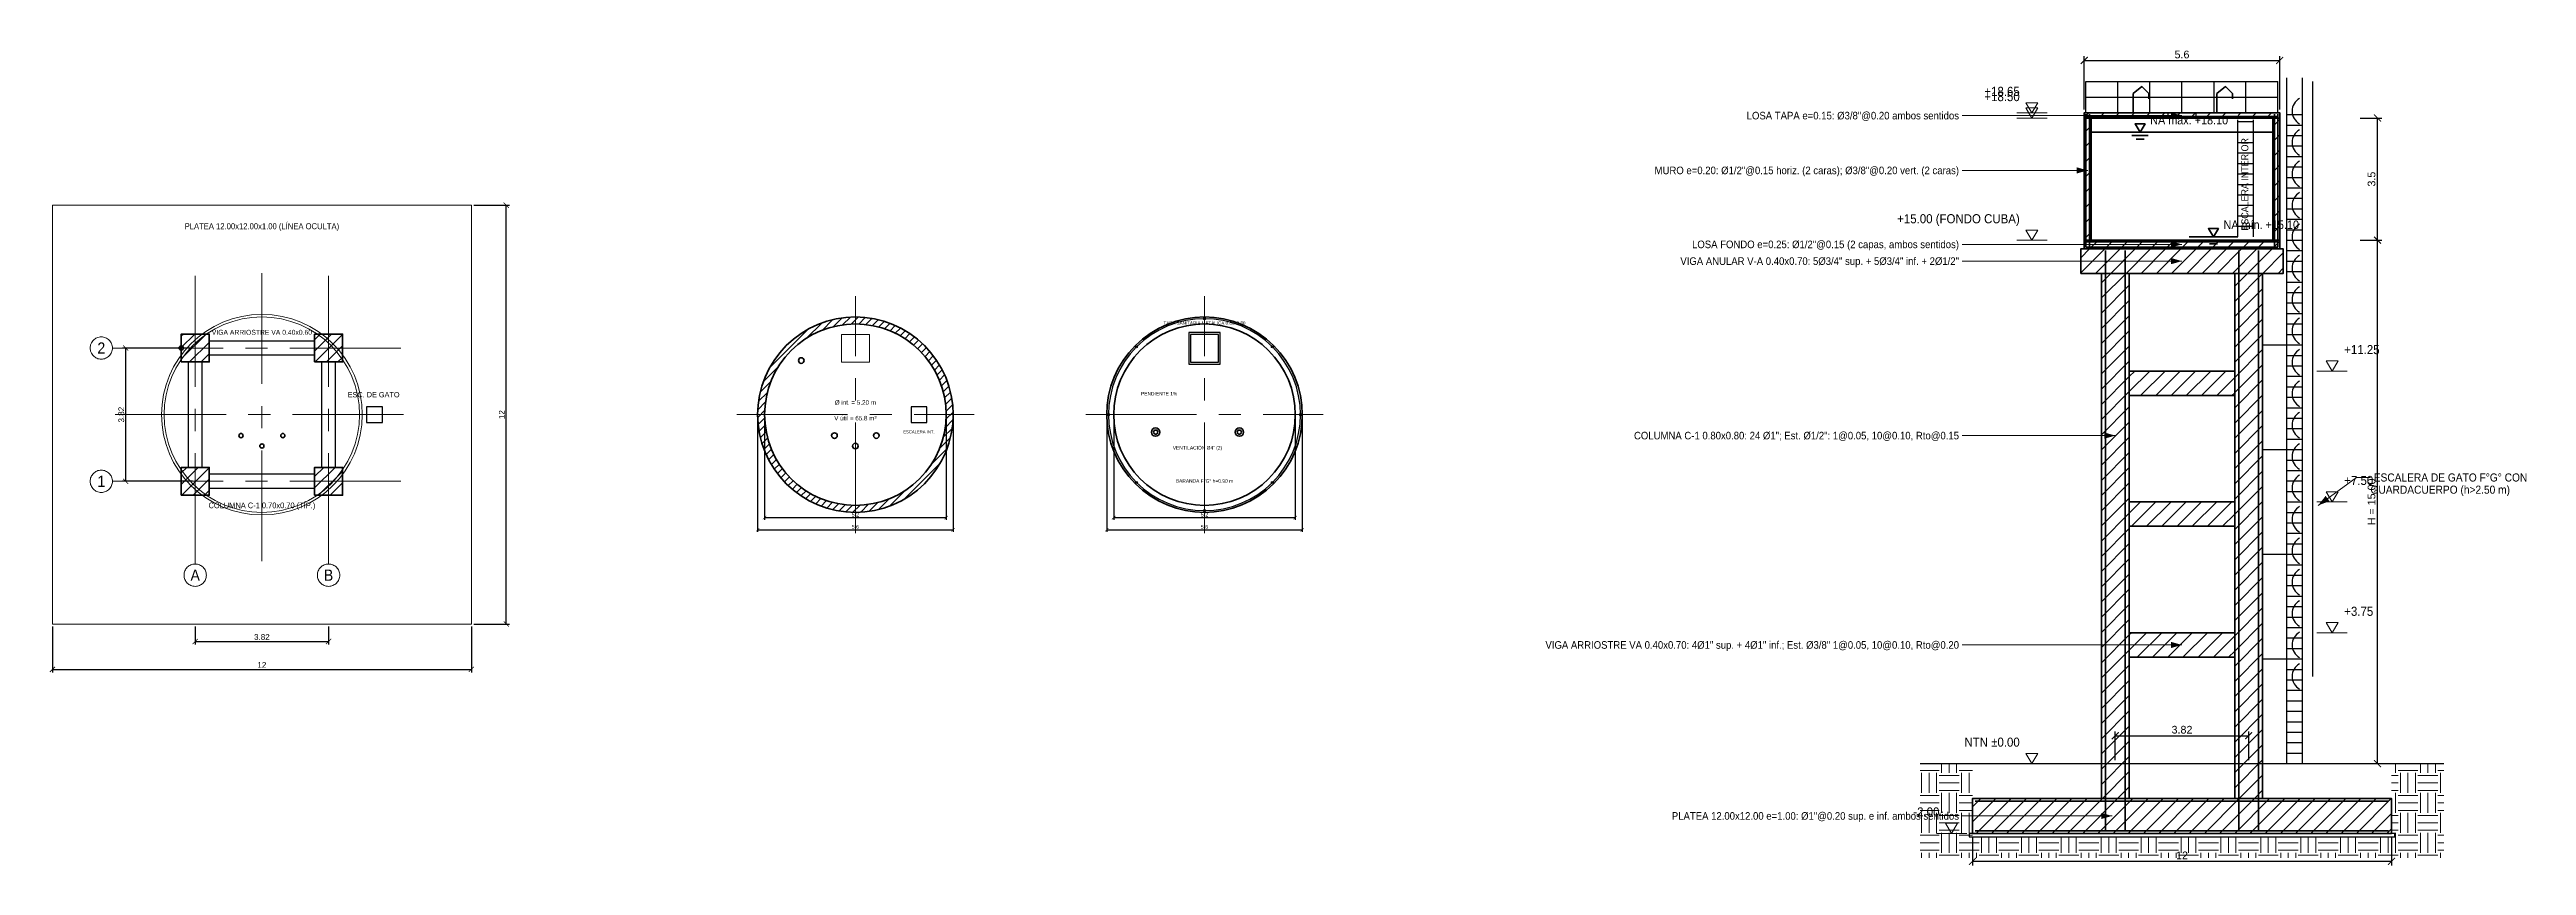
# Model space of a CAD drawing. Header units: metres. Extents: x 295850 to 310263, y 8095845 to 8104014.
# Drawn here: x 310038.9 to 310109.9, y 8099997.1 to 8100020.5 of the extents above; entities that cross this region are included whole.
import ezdxf
from ezdxf.enums import TextEntityAlignment as Align

# ---------------------------------------------------------------- set-up
doc = ezdxf.new("R2010")
doc.units = ezdxf.units.M
doc.linetypes.add('CENTER', pattern=[5.08, 3.175, -0.635, 0.635, -0.635])
for name, color, linetype, lineweight in [('DET-ACERO', 1, 'Continuous', 35), ('DET-CONCRETO', 7, 'Continuous', 35), ('DET-COTAS', 3, 'Continuous', 13), ('DET-EJES', 1, 'CENTER', 13), ('DET-HATCH', 8, 'Continuous', 9), ('DET-LINEA', 7, 'Continuous', 25), ('DET-OCULTO', 8, 'Continuous', 18), ('DET-TERRENO', 32, 'Continuous', 25), ('DET-TUB', 5, 'Continuous', 35), ('DET-TXT', 7, 'Continuous', 18)]:
    doc.layers.add(name, color=color, linetype=linetype, lineweight=lineweight)
doc.styles.add('ARIAL', font='arial.ttf')
doc.dimstyles.new('COTA_100', dxfattribs={"dimscale": 0.1, "dimtxt": 2.2, "dimasz": 2, "dimexe": 1.2, "dimexo": 1, "dimgap": 0.6, "dimtad": 1, "dimdsep": 46, "dimtxsty": 'ARIAL', "dimblk": 'ARCHTICK', "dimcen": 2.5, "dimazin": 3, "dimtfac": 1, "dimtmove": 0, "dimatfit": 3})
doc.dimstyles.new('COTA_50', dxfattribs={"dimscale": 0.05, "dimtxt": 2.2, "dimasz": 2, "dimexe": 1.2, "dimexo": 1, "dimgap": 0.6, "dimtad": 1, "dimdsep": 46, "dimtxsty": 'ARIAL', "dimblk": 'ARCHTICK', "dimcen": 2.5, "dimazin": 3, "dimtfac": 1, "dimtmove": 0, "dimatfit": 3})
doc.dimstyles.new('COTA_75', dxfattribs={"dimscale": 0.075, "dimtxt": 2.2, "dimasz": 2, "dimexe": 1.2, "dimexo": 1, "dimgap": 0.6, "dimtad": 1, "dimdsep": 46, "dimtxsty": 'ARIAL', "dimblk": 'ARCHTICK', "dimcen": 2.5, "dimazin": 3, "dimtfac": 1, "dimtmove": 0, "dimatfit": 3})

# ---------------------------------------------------------------- blocks, each defined once
blk = doc.blocks.new('_ARCHTICK')
at = {"color": 0, "linetype": 'ByBlock', "const_width": 0.15}
blk.add_lwpolyline([(-0.5, -0.5), (0.5, 0.5)], dxfattribs=at)
blk = doc.blocks.new('DET_TANQUE_PLANTA_BASE')
at = {"layer": 'DET-HATCH'}
h = blk.add_hatch(dxfattribs=at)
h.set_pattern_fill('ANSI31', scale=0.07275590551)
h.paths.add_polyline_path([(310042.69, 8100011.51), (310043.49, 8100011.51), (310043.49, 8100012.31), (310042.69, 8100012.31)])
h = blk.add_hatch(dxfattribs=at)
h.set_pattern_fill('ANSI31', scale=0.07275590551)
h.paths.add_polyline_path([(310046.51, 8100011.51), (310047.31, 8100011.51), (310047.31, 8100012.31), (310046.51, 8100012.31)])
h = blk.add_hatch(dxfattribs=at)
h.set_pattern_fill('ANSI31', scale=0.07275590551)
h.paths.add_polyline_path([(310042.69, 8100007.69), (310043.49, 8100007.69), (310043.49, 8100008.49), (310042.69, 8100008.49)])
h = blk.add_hatch(dxfattribs=at)
h.set_pattern_fill('ANSI31', scale=0.07275590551)
h.paths.add_polyline_path([(310046.51, 8100007.69), (310047.31, 8100007.69), (310047.31, 8100008.49), (310046.51, 8100008.49)])
at = {"layer": 'DET-CONCRETO'}
for points in [[(310042.69, 8100011.51), (310043.49, 8100011.51), (310043.49, 8100012.31), (310042.69, 8100012.31)], [(310046.51, 8100011.51), (310047.31, 8100011.51), (310047.31, 8100012.31), (310046.51, 8100012.31)], [(310042.69, 8100007.69), (310043.49, 8100007.69), (310043.49, 8100008.49), (310042.69, 8100008.49)], [(310046.51, 8100007.69), (310047.31, 8100007.69), (310047.31, 8100008.49), (310046.51, 8100008.49)]]:
    blk.add_lwpolyline(points, close=True, dxfattribs=at)
at = {"layer": 'DET-EJES'}
for p, q in [((310043.09, 8100005.72), (310043.09, 8100014)), ((310045, 8100005.8), (310045, 8100014.2)), ((310046.91, 8100005.72), (310046.91, 8100014)), ((310040.72, 8100011.91), (310049, 8100011.91)), ((310040.8, 8100010), (310049.2, 8100010)), ((310040.72, 8100008.09), (310049, 8100008.09))]:
    blk.add_line(p, q, dxfattribs=at)
for centre in [(310040.4, 8100011.91), (310040.4, 8100008.09), (310043.09, 8100005.4), (310046.91, 8100005.4)]:
    blk.add_circle(centre, 0.32, dxfattribs=at)
at = {"layer": 'DET-LINEA'}
for points in [[(310043.49, 8100011.71), (310046.51, 8100011.71), (310046.51, 8100012.11), (310043.49, 8100012.11)], [(310042.89, 8100008.49), (310043.29, 8100008.49), (310043.29, 8100011.51), (310042.89, 8100011.51)], [(310046.71, 8100008.49), (310047.11, 8100008.49), (310047.11, 8100011.51), (310046.71, 8100011.51)], [(310048, 8100009.775), (310048.45, 8100009.775), (310048.45, 8100010.225), (310048, 8100010.225)], [(310043.49, 8100007.89), (310046.51, 8100007.89), (310046.51, 8100008.29), (310043.49, 8100008.29)]]:
    blk.add_lwpolyline(points, close=True, dxfattribs=at)
at = {"layer": 'DET-OCULTO'}
blk.add_lwpolyline([(310039, 8100004), (310051, 8100004), (310051, 8100016), (310039, 8100016)], close=True, dxfattribs=at)
for radius in [2.875, 2.8]:
    blk.add_circle((310045, 8100010), radius, dxfattribs=at)
at = {"layer": 'DET-TUB'}
for centre in [(310042.69, 8100011.91), (310044.4, 8100009.4), (310045, 8100009.1), (310045.6, 8100009.4)]:
    blk.add_circle(centre, 0.06, dxfattribs=at)
at = {"layer": 'DET-TXT', "style": 'ARIAL', "width": 0.9}
for s, height, p in [('PLATEA 12.00x12.00x1.00 (LÍNEA OCULTA)', 0.174, (310045, 8100015.4)), ('2', 0.32, (310040.4, 8100011.91)), ('VIGA ARRIOSTRE VA 0.40x0.60', 0.14138, (310045, 8100012.36)), ('1', 0.32, (310040.4, 8100008.09)), ('COLUMNA C-1 0.70x0.70 (TÍP.)', 0.16312, (310045, 8100007.4)), ('A', 0.32, (310043.09, 8100005.4)), ('B', 0.32, (310046.91, 8100005.4))]:
    blk.add_text(s, height=height, dxfattribs=at).set_placement(p, align=Align.MIDDLE_CENTER)
blk.add_text('ESC. DE GATO', height=0.15225, dxfattribs=at).set_placement((310048.2, 8100010.45), align=Align.BOTTOM_CENTER)
at = {"layer": 'DET-COTAS'}
for base, p1, p2 in [((310052, 8100004), (310051, 8100004), (310051, 8100016)), ((310041.1, 8100008.09), (310043.09, 8100008.09), (310043.09, 8100011.91))]:
    blk.add_linear_dim(base=base, p1=p1, p2=p2, angle=90, dimstyle='COTA_75', dxfattribs=at).render()
for base, p1, p2 in [((310039, 8100002.7), (310039, 8100004), (310051, 8100004)), ((310043.09, 8100003.5), (310043.09, 8100004), (310046.91, 8100004))]:
    blk.add_linear_dim(base=base, p1=p1, p2=p2, dimstyle='COTA_75', dxfattribs=at).render()
blk = doc.blocks.new('DET_TANQUE_PLANTA_CUBA')
at = {"layer": 'DET-HATCH'}
h = blk.add_hatch(dxfattribs=at)
h.set_pattern_fill('ANSI31', scale=0.048503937)
h.paths.add_polyline_path([(310064.8, 8100010), (310064.787, 8100010.274), (310064.746, 8100010.546), (310064.679, 8100010.813), (310064.587, 8100011.072), (310064.469, 8100011.32), (310064.328, 8100011.556), (310064.164, 8100011.776), (310063.98, 8100011.98), (310063.776, 8100012.164), (310063.556, 8100012.328), (310063.32, 8100012.469), (310063.072, 8100012.587), (310062.813, 8100012.679), (310062.546, 8100012.746), (310062.274, 8100012.787), (310062, 8100012.8), (310061.726, 8100012.787), (310061.454, 8100012.746), (310061.187, 8100012.679), (310060.928, 8100012.587), (310060.68, 8100012.469), (310060.444, 8100012.328), (310060.224, 8100012.164), (310060.02, 8100011.98), (310059.836, 8100011.776), (310059.672, 8100011.556), (310059.531, 8100011.32), (310059.413, 8100011.072), (310059.321, 8100010.813), (310059.254, 8100010.546), (310059.213, 8100010.274), (310059.2, 8100010), (310059.213, 8100009.726), (310059.254, 8100009.454), (310059.321, 8100009.187), (310059.413, 8100008.928), (310059.531, 8100008.68), (310059.672, 8100008.444), (310059.836, 8100008.224), (310060.02, 8100008.02), (310060.224, 8100007.836), (310060.444, 8100007.672), (310060.68, 8100007.531), (310060.928, 8100007.413), (310061.187, 8100007.321), (310061.454, 8100007.254), (310061.726, 8100007.213), (310062, 8100007.2), (310062.274, 8100007.213), (310062.546, 8100007.254), (310062.813, 8100007.321), (310063.072, 8100007.413), (310063.32, 8100007.531), (310063.556, 8100007.672), (310063.776, 8100007.836), (310063.98, 8100008.02), (310064.164, 8100008.224), (310064.328, 8100008.444), (310064.469, 8100008.68), (310064.587, 8100008.928), (310064.679, 8100009.187), (310064.746, 8100009.454), (310064.787, 8100009.726)])
h.paths.add_polyline_path([(310064.6, 8100010), (310064.587, 8100010.255), (310064.55, 8100010.507), (310064.488, 8100010.755), (310064.402, 8100010.995), (310064.293, 8100011.226), (310064.162, 8100011.444), (310064.01, 8100011.649), (310063.838, 8100011.838), (310063.649, 8100012.01), (310063.444, 8100012.162), (310063.226, 8100012.293), (310062.995, 8100012.402), (310062.755, 8100012.488), (310062.507, 8100012.55), (310062.255, 8100012.587), (310062, 8100012.6), (310061.745, 8100012.587), (310061.493, 8100012.55), (310061.245, 8100012.488), (310061.005, 8100012.402), (310060.774, 8100012.293), (310060.556, 8100012.162), (310060.351, 8100012.01), (310060.162, 8100011.838), (310059.99, 8100011.649), (310059.838, 8100011.444), (310059.707, 8100011.226), (310059.598, 8100010.995), (310059.512, 8100010.755), (310059.45, 8100010.507), (310059.413, 8100010.255), (310059.4, 8100010), (310059.413, 8100009.745), (310059.45, 8100009.493), (310059.512, 8100009.245), (310059.598, 8100009.005), (310059.707, 8100008.774), (310059.838, 8100008.556), (310059.99, 8100008.351), (310060.162, 8100008.162), (310060.351, 8100007.99), (310060.556, 8100007.838), (310060.774, 8100007.707), (310061.005, 8100007.598), (310061.245, 8100007.512), (310061.493, 8100007.45), (310061.745, 8100007.413), (310062, 8100007.4), (310062.255, 8100007.413), (310062.507, 8100007.45), (310062.755, 8100007.512), (310062.995, 8100007.598), (310063.226, 8100007.707), (310063.444, 8100007.838), (310063.649, 8100007.99), (310063.838, 8100008.162), (310064.01, 8100008.351), (310064.162, 8100008.556), (310064.293, 8100008.774), (310064.402, 8100009.005), (310064.488, 8100009.245), (310064.55, 8100009.493), (310064.587, 8100009.745)], flags=16)
at = {"layer": 'DET-CONCRETO'}
for points in [[(310064.8, 8100010), (310064.787, 8100010.274), (310064.746, 8100010.546), (310064.679, 8100010.813), (310064.587, 8100011.072), (310064.469, 8100011.32), (310064.328, 8100011.556), (310064.164, 8100011.776), (310063.98, 8100011.98), (310063.776, 8100012.164), (310063.556, 8100012.328), (310063.32, 8100012.469), (310063.072, 8100012.587), (310062.813, 8100012.679), (310062.546, 8100012.746), (310062.274, 8100012.787), (310062, 8100012.8), (310061.726, 8100012.787), (310061.454, 8100012.746), (310061.187, 8100012.679), (310060.928, 8100012.587), (310060.68, 8100012.469), (310060.444, 8100012.328), (310060.224, 8100012.164), (310060.02, 8100011.98), (310059.836, 8100011.776), (310059.672, 8100011.556), (310059.531, 8100011.32), (310059.413, 8100011.072), (310059.321, 8100010.813), (310059.254, 8100010.546), (310059.213, 8100010.274), (310059.2, 8100010), (310059.213, 8100009.726), (310059.254, 8100009.454), (310059.321, 8100009.187), (310059.413, 8100008.928), (310059.531, 8100008.68), (310059.672, 8100008.444), (310059.836, 8100008.224), (310060.02, 8100008.02), (310060.224, 8100007.836), (310060.444, 8100007.672), (310060.68, 8100007.531), (310060.928, 8100007.413), (310061.187, 8100007.321), (310061.454, 8100007.254), (310061.726, 8100007.213), (310062, 8100007.2), (310062.274, 8100007.213), (310062.546, 8100007.254), (310062.813, 8100007.321), (310063.072, 8100007.413), (310063.32, 8100007.531), (310063.556, 8100007.672), (310063.776, 8100007.836), (310063.98, 8100008.02), (310064.164, 8100008.224), (310064.328, 8100008.444), (310064.469, 8100008.68), (310064.587, 8100008.928), (310064.679, 8100009.187), (310064.746, 8100009.454), (310064.787, 8100009.726)], [(310064.6, 8100010), (310064.587, 8100010.255), (310064.55, 8100010.507), (310064.488, 8100010.755), (310064.402, 8100010.995), (310064.293, 8100011.226), (310064.162, 8100011.444), (310064.01, 8100011.649), (310063.838, 8100011.838), (310063.649, 8100012.01), (310063.444, 8100012.162), (310063.226, 8100012.293), (310062.995, 8100012.402), (310062.755, 8100012.488), (310062.507, 8100012.55), (310062.255, 8100012.587), (310062, 8100012.6), (310061.745, 8100012.587), (310061.493, 8100012.55), (310061.245, 8100012.488), (310061.005, 8100012.402), (310060.774, 8100012.293), (310060.556, 8100012.162), (310060.351, 8100012.01), (310060.162, 8100011.838), (310059.99, 8100011.649), (310059.838, 8100011.444), (310059.707, 8100011.226), (310059.598, 8100010.995), (310059.512, 8100010.755), (310059.45, 8100010.507), (310059.413, 8100010.255), (310059.4, 8100010), (310059.413, 8100009.745), (310059.45, 8100009.493), (310059.512, 8100009.245), (310059.598, 8100009.005), (310059.707, 8100008.774), (310059.838, 8100008.556), (310059.99, 8100008.351), (310060.162, 8100008.162), (310060.351, 8100007.99), (310060.556, 8100007.838), (310060.774, 8100007.707), (310061.005, 8100007.598), (310061.245, 8100007.512), (310061.493, 8100007.45), (310061.745, 8100007.413), (310062, 8100007.4), (310062.255, 8100007.413), (310062.507, 8100007.45), (310062.755, 8100007.512), (310062.995, 8100007.598), (310063.226, 8100007.707), (310063.444, 8100007.838), (310063.649, 8100007.99), (310063.838, 8100008.162), (310064.01, 8100008.351), (310064.162, 8100008.556), (310064.293, 8100008.774), (310064.402, 8100009.005), (310064.488, 8100009.245), (310064.55, 8100009.493), (310064.587, 8100009.745)]]:
    blk.add_lwpolyline(points, close=True, dxfattribs=at)
at = {"layer": 'DET-EJES'}
for p, q in [((310062, 8100006.6), (310062, 8100013.4)), ((310058.6, 8100010), (310065.4, 8100010))]:
    blk.add_line(p, q, dxfattribs=at)
at = {"layer": 'DET-LINEA'}
blk.add_lwpolyline([(310063.6, 8100009.775), (310064.05, 8100009.775), (310064.05, 8100010.225), (310063.6, 8100010.225)], close=True, dxfattribs=at)
at = {"layer": 'DET-OCULTO'}
blk.add_lwpolyline([(310061.6, 8100011.5), (310062.4, 8100011.5), (310062.4, 8100012.3), (310061.6, 8100012.3)], close=True, dxfattribs=at)
at = {"layer": 'DET-TUB'}
for centre in [(310060.45, 8100011.55), (310061.4, 8100009.4), (310062, 8100009.1), (310062.6, 8100009.4)]:
    blk.add_circle(centre, 0.08, dxfattribs=at)
at = {"layer": 'DET-TXT', "style": 'ARIAL', "width": 0.9}
for s, p in [('Ø int. = 5.20 m', (310062, 8100010.35)), ('V útil = 65.8 m³', (310062, 8100009.9))]:
    blk.add_text(s, height=0.1305, dxfattribs=at).set_placement(p, align=Align.MIDDLE_CENTER)
blk.add_text('ESCALERA INT.', height=0.087, dxfattribs=at).set_placement((310063.82, 8100009.55), align=Align.TOP_CENTER)
at = {"layer": 'DET-COTAS'}
for base, p1, p2 in [((310059.2, 8100006.7), (310059.2, 8100010), (310064.8, 8100010)), ((310059.4, 8100007.05), (310059.4, 8100010), (310064.6, 8100010))]:
    blk.add_linear_dim(base=base, p1=p1, p2=p2, dimstyle='COTA_50', dxfattribs=at).render()
blk = doc.blocks.new('DET_TANQUE_PLANTA_TECHO')
at = {"layer": 'DET-CONCRETO'}
for points in [[(310074.8, 8100010), (310074.787, 8100010.274), (310074.746, 8100010.546), (310074.679, 8100010.813), (310074.587, 8100011.072), (310074.469, 8100011.32), (310074.328, 8100011.556), (310074.164, 8100011.776), (310073.98, 8100011.98), (310073.776, 8100012.164), (310073.556, 8100012.328), (310073.32, 8100012.469), (310073.072, 8100012.587), (310072.813, 8100012.679), (310072.546, 8100012.746), (310072.274, 8100012.787), (310072, 8100012.8), (310071.726, 8100012.787), (310071.454, 8100012.746), (310071.187, 8100012.679), (310070.928, 8100012.587), (310070.68, 8100012.469), (310070.444, 8100012.328), (310070.224, 8100012.164), (310070.02, 8100011.98), (310069.836, 8100011.776), (310069.672, 8100011.556), (310069.531, 8100011.32), (310069.413, 8100011.072), (310069.321, 8100010.813), (310069.254, 8100010.546), (310069.213, 8100010.274), (310069.2, 8100010), (310069.213, 8100009.726), (310069.254, 8100009.454), (310069.321, 8100009.187), (310069.413, 8100008.928), (310069.531, 8100008.68), (310069.672, 8100008.444), (310069.836, 8100008.224), (310070.02, 8100008.02), (310070.224, 8100007.836), (310070.444, 8100007.672), (310070.68, 8100007.531), (310070.928, 8100007.413), (310071.187, 8100007.321), (310071.454, 8100007.254), (310071.726, 8100007.213), (310072, 8100007.2), (310072.274, 8100007.213), (310072.546, 8100007.254), (310072.813, 8100007.321), (310073.072, 8100007.413), (310073.32, 8100007.531), (310073.556, 8100007.672), (310073.776, 8100007.836), (310073.98, 8100008.02), (310074.164, 8100008.224), (310074.328, 8100008.444), (310074.469, 8100008.68), (310074.587, 8100008.928), (310074.679, 8100009.187), (310074.746, 8100009.454), (310074.787, 8100009.726)], [(310074.6, 8100010), (310074.587, 8100010.255), (310074.55, 8100010.507), (310074.488, 8100010.755), (310074.402, 8100010.995), (310074.293, 8100011.226), (310074.162, 8100011.444), (310074.01, 8100011.649), (310073.838, 8100011.838), (310073.649, 8100012.01), (310073.444, 8100012.162), (310073.226, 8100012.293), (310072.995, 8100012.402), (310072.755, 8100012.488), (310072.507, 8100012.55), (310072.255, 8100012.587), (310072, 8100012.6), (310071.745, 8100012.587), (310071.493, 8100012.55), (310071.245, 8100012.488), (310071.005, 8100012.402), (310070.774, 8100012.293), (310070.556, 8100012.162), (310070.351, 8100012.01), (310070.162, 8100011.838), (310069.99, 8100011.649), (310069.838, 8100011.444), (310069.707, 8100011.226), (310069.598, 8100010.995), (310069.512, 8100010.755), (310069.45, 8100010.507), (310069.413, 8100010.255), (310069.4, 8100010), (310069.413, 8100009.745), (310069.45, 8100009.493), (310069.512, 8100009.245), (310069.598, 8100009.005), (310069.707, 8100008.774), (310069.838, 8100008.556), (310069.99, 8100008.351), (310070.162, 8100008.162), (310070.351, 8100007.99), (310070.556, 8100007.838), (310070.774, 8100007.707), (310071.005, 8100007.598), (310071.245, 8100007.512), (310071.493, 8100007.45), (310071.745, 8100007.413), (310072, 8100007.4), (310072.255, 8100007.413), (310072.507, 8100007.45), (310072.755, 8100007.512), (310072.995, 8100007.598), (310073.226, 8100007.707), (310073.444, 8100007.838), (310073.649, 8100007.99), (310073.838, 8100008.162), (310074.01, 8100008.351), (310074.162, 8100008.556), (310074.293, 8100008.774), (310074.402, 8100009.005), (310074.488, 8100009.245), (310074.55, 8100009.493), (310074.587, 8100009.745)]]:
    blk.add_lwpolyline(points, close=True, dxfattribs=at)
at = {"layer": 'DET-EJES'}
for p, q in [((310072, 8100006.6), (310072, 8100013.4)), ((310068.6, 8100010), (310075.4, 8100010))]:
    blk.add_line(p, q, dxfattribs=at)
at = {"layer": 'DET-LINEA'}
for points in [[(310074.75, 8100010), (310074.737, 8100010.27), (310074.697, 8100010.536), (310074.632, 8100010.798), (310074.541, 8100011.052), (310074.425, 8100011.296), (310074.287, 8100011.528), (310074.126, 8100011.745), (310073.945, 8100011.945), (310073.745, 8100012.126), (310073.528, 8100012.287), (310073.296, 8100012.425), (310073.052, 8100012.541), (310072.798, 8100012.632), (310072.536, 8100012.697), (310072.27, 8100012.737), (310072, 8100012.75), (310071.73, 8100012.737), (310071.464, 8100012.697), (310071.202, 8100012.632), (310070.948, 8100012.541), (310070.704, 8100012.425), (310070.472, 8100012.287), (310070.255, 8100012.126), (310070.055, 8100011.945), (310069.874, 8100011.745), (310069.713, 8100011.528), (310069.575, 8100011.296), (310069.459, 8100011.052), (310069.368, 8100010.798), (310069.303, 8100010.536), (310069.263, 8100010.27), (310069.25, 8100010), (310069.263, 8100009.73), (310069.303, 8100009.464), (310069.368, 8100009.202), (310069.459, 8100008.948), (310069.575, 8100008.704), (310069.713, 8100008.472), (310069.874, 8100008.255), (310070.055, 8100008.055), (310070.255, 8100007.874), (310070.472, 8100007.713), (310070.704, 8100007.575), (310070.948, 8100007.459), (310071.202, 8100007.368), (310071.464, 8100007.303), (310071.73, 8100007.263), (310072, 8100007.25), (310072.27, 8100007.263), (310072.536, 8100007.303), (310072.798, 8100007.368), (310073.052, 8100007.459), (310073.296, 8100007.575), (310073.528, 8100007.713), (310073.745, 8100007.874), (310073.945, 8100008.055), (310074.126, 8100008.255), (310074.287, 8100008.472), (310074.425, 8100008.704), (310074.541, 8100008.948), (310074.632, 8100009.202), (310074.697, 8100009.464), (310074.737, 8100009.73)], [(310071.55, 8100011.45), (310072.45, 8100011.45), (310072.45, 8100012.35), (310071.55, 8100012.35)], [(310071.6, 8100011.5), (310072.4, 8100011.5), (310072.4, 8100012.3), (310071.6, 8100012.3)]]:
    blk.add_lwpolyline(points, close=True, dxfattribs=at)
for centre in [(310072, 8100012.75), (310070.055, 8100011.945), (310073.945, 8100011.945), (310069.25, 8100010), (310074.75, 8100010), (310070.055, 8100008.055), (310073.945, 8100008.055), (310072, 8100007.25)]:
    blk.add_circle(centre, 0.03, dxfattribs=at)
at = {"layer": 'DET-TUB'}
for centre, radius in [((310070.6, 8100009.5), 0.12), ((310070.6, 8100009.5), 0.06), ((310073, 8100009.5), 0.12), ((310073, 8100009.5), 0.06)]:
    blk.add_circle(centre, radius, dxfattribs=at)
at = {"layer": 'DET-TXT', "style": 'ARIAL', "width": 0.9}
blk.add_text('TAPA SANITARIA METÁLICA 0.80x0.80', height=0.09425, dxfattribs=at).set_placement((310072, 8100012.55), align=Align.BOTTOM_CENTER)
for s, p in [('PENDIENTE 1%', (310070.7, 8100010.6)), ('VENTILACIÓN Ø4" (2)', (310071.8, 8100009.05)), ('BARANDA F°G° h=0.90 m', (310072, 8100008.1))]:
    blk.add_text(s, height=0.1015, dxfattribs=at).set_placement(p, align=Align.MIDDLE_CENTER)
at = {"layer": 'DET-COTAS'}
for base, p1, p2 in [((310069.2, 8100006.7), (310069.2, 8100010), (310074.8, 8100010)), ((310069.4, 8100007.05), (310069.4, 8100010), (310074.6, 8100010))]:
    blk.add_linear_dim(base=base, p1=p1, p2=p2, dimstyle='COTA_50', dxfattribs=at).render()
blk = doc.blocks.new('DET_TANQUE_ESTRUCTURA')
at = {"layer": 'DET-HATCH'}
h = blk.add_hatch(dxfattribs=at)
h.set_pattern_fill('ANSI31', scale=0.097007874)
h.paths.add_polyline_path([(310097.2, 8100018.5), (310102.8, 8100018.5), (310102.8, 8100018.65), (310097.2, 8100018.65)])
h = blk.add_hatch(dxfattribs=at)
h.set_pattern_fill('ANSI31', scale=0.097007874)
h.paths.add_polyline_path([(310097.2, 8100015), (310097.4, 8100015), (310097.4, 8100018.5), (310097.2, 8100018.5)])
h = blk.add_hatch(dxfattribs=at)
h.set_pattern_fill('ANSI31', scale=0.097007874)
h.paths.add_polyline_path([(310102.6, 8100015), (310102.8, 8100015), (310102.8, 8100018.5), (310102.6, 8100018.5)])
h = blk.add_hatch(dxfattribs=at)
h.set_pattern_fill('ANSI31', scale=0.097007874)
h.paths.add_polyline_path([(310097.1, 8100014.05), (310102.9, 8100014.05), (310102.9, 8100014.75), (310097.1, 8100014.75)])
h = blk.add_hatch(dxfattribs=at)
h.set_pattern_fill('ANSI31', scale=0.097007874)
h.paths.add_polyline_path([(310097.2, 8100014.75), (310102.8, 8100014.75), (310102.8, 8100015), (310097.2, 8100015)])
h = blk.add_hatch(dxfattribs=at)
h.set_pattern_fill('ANSI31', scale=0.097007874)
h.paths.add_polyline_path([(310097.69, 8099999), (310098.49, 8099999), (310098.49, 8100014.05), (310097.69, 8100014.05)])
h = blk.add_hatch(dxfattribs=at)
h.set_pattern_fill('ANSI31', scale=0.097007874)
h.paths.add_polyline_path([(310101.51, 8099999), (310102.31, 8099999), (310102.31, 8100014.05), (310101.51, 8100014.05)])
h = blk.add_hatch(dxfattribs=at)
h.set_pattern_fill('ANSI31', scale=0.097007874)
h.paths.add_polyline_path([(310098.49, 8100010.55), (310101.51, 8100010.55), (310101.51, 8100011.25), (310098.49, 8100011.25)])
h = blk.add_hatch(dxfattribs=at)
h.set_pattern_fill('ANSI31', scale=0.097007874)
h.paths.add_polyline_path([(310098.49, 8100006.8), (310101.51, 8100006.8), (310101.51, 8100007.5), (310098.49, 8100007.5)])
h = blk.add_hatch(dxfattribs=at)
h.set_pattern_fill('ANSI31', scale=0.097007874)
h.paths.add_polyline_path([(310098.49, 8100003.05), (310101.51, 8100003.05), (310101.51, 8100003.75), (310098.49, 8100003.75)])
h = blk.add_hatch(dxfattribs=at)
h.set_pattern_fill('EARTH', scale=0.09)
h.paths.add_polyline_path([(310092.5, 8100000), (310094, 8100000), (310094, 8099997.9), (310106, 8099997.9), (310106, 8100000), (310107.5, 8100000), (310107.5, 8099997.3), (310092.5, 8099997.3)])
h = blk.add_hatch(dxfattribs=at)
h.set_pattern_fill('ANSI31', scale=0.097007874)
h.paths.add_polyline_path([(310094, 8099998), (310106, 8099998), (310106, 8099999), (310094, 8099999)])
at = {"layer": 'DET-TXT'}
h = blk.add_hatch(color=256, dxfattribs=at)
h.dxf.hatch_style = 1
h.paths.add_polyline_path([(310100, 8100018.57), (310099.687, 8100018.658), (310099.687, 8100018.482)])
h = blk.add_hatch(color=256, dxfattribs=at)
h.dxf.hatch_style = 1
h.paths.add_polyline_path([(310097.3, 8100017), (310096.987, 8100017.088), (310096.987, 8100016.912)])
h = blk.add_hatch(color=256, dxfattribs=at)
h.dxf.hatch_style = 1
h.paths.add_polyline_path([(310100, 8100014.88), (310099.687, 8100014.968), (310099.687, 8100014.792)])
h = blk.add_hatch(color=256, dxfattribs=at)
h.dxf.hatch_style = 1
h.paths.add_polyline_path([(310100, 8100014.4), (310099.687, 8100014.488), (310099.687, 8100014.312)])
h = blk.add_hatch(color=256, dxfattribs=at)
h.dxf.hatch_style = 1
h.paths.add_polyline_path([(310098.09, 8100009.4), (310097.777, 8100009.488), (310097.777, 8100009.312)])
h = blk.add_hatch(color=256, dxfattribs=at)
h.dxf.hatch_style = 1
h.paths.add_polyline_path([(310103.9, 8100007.4), (310104.225, 8100007.521), (310104.115, 8100007.672)])
h = blk.add_hatch(color=256, dxfattribs=at)
h.dxf.hatch_style = 1
h.paths.add_polyline_path([(310100, 8100003.4), (310099.687, 8100003.488), (310099.687, 8100003.312)])
h = blk.add_hatch(color=256, dxfattribs=at)
h.dxf.hatch_style = 1
h.paths.add_polyline_path([(310098, 8099998.5), (310097.687, 8099998.588), (310097.687, 8099998.412)])
at = {"layer": 'DET-ACERO'}
for p, q in [((310097.25, 8100014.8), (310097.25, 8100018.61)), ((310097.25, 8100018.54), (310102.75, 8100018.54)), ((310097.35, 8100014.8), (310097.35, 8100018.61)), ((310102.65, 8100014.8), (310102.65, 8100018.61)), ((310102.75, 8100014.8), (310102.75, 8100018.61)), ((310097.25, 8100014.95), (310102.75, 8100014.95)), ((310097.25, 8100014.8), (310102.75, 8100014.8)), ((310097.81, 8099998.08), (310097.81, 8100014.7)), ((310098.37, 8099998.08), (310098.37, 8100014.7)), ((310101.63, 8099998.08), (310101.63, 8100014.7)), ((310102.19, 8099998.08), (310102.19, 8100014.7)), ((310094.08, 8099998.925), (310105.92, 8099998.925)), ((310094.08, 8099998.075), (310105.92, 8099998.075))]:
    blk.add_line(p, q, dxfattribs=at)
at = {"layer": 'DET-CONCRETO'}
for points in [[(310097.2, 8100018.5), (310102.8, 8100018.5), (310102.8, 8100018.65), (310097.2, 8100018.65)], [(310097.2, 8100015), (310097.4, 8100015), (310097.4, 8100018.5), (310097.2, 8100018.5)], [(310102.6, 8100015), (310102.8, 8100015), (310102.8, 8100018.5), (310102.6, 8100018.5)], [(310097.1, 8100014.05), (310102.9, 8100014.05), (310102.9, 8100014.75), (310097.1, 8100014.75)], [(310097.2, 8100014.75), (310102.8, 8100014.75), (310102.8, 8100015), (310097.2, 8100015)], [(310097.69, 8099999), (310098.49, 8099999), (310098.49, 8100014.05), (310097.69, 8100014.05)], [(310101.51, 8099999), (310102.31, 8099999), (310102.31, 8100014.05), (310101.51, 8100014.05)], [(310098.49, 8100010.55), (310101.51, 8100010.55), (310101.51, 8100011.25), (310098.49, 8100011.25)], [(310098.49, 8100006.8), (310101.51, 8100006.8), (310101.51, 8100007.5), (310098.49, 8100007.5)], [(310098.49, 8100003.05), (310101.51, 8100003.05), (310101.51, 8100003.75), (310098.49, 8100003.75)], [(310094, 8099998), (310106, 8099998), (310106, 8099999), (310094, 8099999)]]:
    blk.add_lwpolyline(points, close=True, dxfattribs=at)
at = {"layer": 'DET-COTAS'}
for p, q in [((310095.265, 8100018.65), (310096.135, 8100018.65)), ((310095.265, 8100018.5), (310096.135, 8100018.5)), ((310095.265, 8100015), (310096.135, 8100015)), ((310103.865, 8100011.25), (310104.735, 8100011.25)), ((310103.865, 8100007.5), (310104.735, 8100007.5)), ((310103.865, 8100003.75), (310104.735, 8100003.75)), ((310095.265, 8100000), (310096.135, 8100000)), ((310092.965, 8099998), (310093.835, 8099998))]:
    blk.add_line(p, q, dxfattribs=at)
for points in [[(310095.7, 8100018.65), (310095.526, 8100018.94), (310095.874, 8100018.94), (310095.7, 8100018.65)], [(310095.7, 8100018.5), (310095.526, 8100018.79), (310095.874, 8100018.79), (310095.7, 8100018.5)], [(310095.7, 8100015), (310095.526, 8100015.29), (310095.874, 8100015.29), (310095.7, 8100015)], [(310104.3, 8100011.25), (310104.126, 8100011.54), (310104.474, 8100011.54), (310104.3, 8100011.25)], [(310104.3, 8100007.5), (310104.126, 8100007.79), (310104.474, 8100007.79), (310104.3, 8100007.5)], [(310104.3, 8100003.75), (310104.126, 8100004.04), (310104.474, 8100004.04), (310104.3, 8100003.75)], [(310095.7, 8100000), (310095.526, 8100000.29), (310095.874, 8100000.29), (310095.7, 8100000)], [(310093.4, 8099998), (310093.226, 8099998.29), (310093.574, 8099998.29), (310093.4, 8099998)]]:
    blk.add_lwpolyline(points, dxfattribs=at)
at = {"layer": 'DET-LINEA'}
for p, q in [((310103, 8100000), (310103, 8100019.65)), ((310103.45, 8100000), (310103.45, 8100019.65)), ((310097.25, 8100018.65), (310097.25, 8100019.55)), ((310097.25, 8100019.55), (310102.75, 8100019.55)), ((310097.25, 8100019.1), (310102.75, 8100019.1)), ((310098.167, 8100018.65), (310098.167, 8100019.55)), ((310099.083, 8100018.65), (310099.083, 8100019.55)), ((310100, 8100018.65), (310100, 8100019.55)), ((310100.917, 8100018.65), (310100.917, 8100019.55)), ((310101.833, 8100018.65), (310101.833, 8100019.55)), ((310102.75, 8100018.65), (310102.75, 8100019.55)), ((310103.75, 8100002.5), (310103.75, 8100019.55)), ((310101.6, 8100015.1), (310101.6, 8100018.45)), ((310101.6, 8100018.4), (310102.05, 8100018.4)), ((310102.05, 8100015.1), (310102.05, 8100018.45)), ((310103, 8100018.6), (310103.45, 8100018.6)), ((310103, 8100018.3), (310103.45, 8100018.3)), ((310101.6, 8100018.1), (310102.05, 8100018.1)), ((310101.6, 8100017.8), (310102.05, 8100017.8)), ((310101.6, 8100017.5), (310102.05, 8100017.5)), ((310103, 8100018), (310103.45, 8100018)), ((310103, 8100017.7), (310103.45, 8100017.7)), ((310101.6, 8100017.2), (310102.05, 8100017.2)), ((310101.6, 8100016.9), (310102.05, 8100016.9)), ((310103, 8100017.4), (310103.45, 8100017.4)), ((310103, 8100017.1), (310103.45, 8100017.1)), ((310103, 8100016.8), (310103.45, 8100016.8)), ((310101.6, 8100016.6), (310102.05, 8100016.6)), ((310101.6, 8100016.3), (310102.05, 8100016.3)), ((310103, 8100016.5), (310103.45, 8100016.5)), ((310103, 8100016.2), (310103.45, 8100016.2)), ((310101.6, 8100016), (310102.05, 8100016)), ((310101.6, 8100015.7), (310102.05, 8100015.7)), ((310101.6, 8100015.4), (310102.05, 8100015.4)), ((310103, 8100015.9), (310103.45, 8100015.9)), ((310103, 8100015.6), (310103.45, 8100015.6)), ((310103, 8100015.3), (310103.45, 8100015.3)), ((310103, 8100015), (310103.45, 8100015)), ((310103, 8100014.7), (310103.45, 8100014.7)), ((310103, 8100014.4), (310103.45, 8100014.4)), ((310103, 8100014.1), (310103.45, 8100014.1)), ((310103, 8100013.8), (310103.45, 8100013.8)), ((310103, 8100013.5), (310103.45, 8100013.5)), ((310103, 8100013.2), (310103.45, 8100013.2)), ((310103, 8100012.9), (310103.45, 8100012.9)), ((310103, 8100012.6), (310103.45, 8100012.6)), ((310102.31, 8100012), (310103, 8100012)), ((310103, 8100012.3), (310103.45, 8100012.3)), ((310103, 8100012), (310103.45, 8100012)), ((310103, 8100011.7), (310103.45, 8100011.7)), ((310103, 8100011.4), (310103.45, 8100011.4)), ((310103, 8100011.1), (310103.45, 8100011.1)), ((310103, 8100010.8), (310103.45, 8100010.8)), ((310103, 8100010.5), (310103.45, 8100010.5)), ((310103, 8100010.2), (310103.45, 8100010.2)), ((310103, 8100009.9), (310103.45, 8100009.9)), ((310102.31, 8100009), (310103, 8100009)), ((310103, 8100009.6), (310103.45, 8100009.6)), ((310103, 8100009.3), (310103.45, 8100009.3)), ((310103, 8100009), (310103.45, 8100009)), ((310103, 8100008.7), (310103.45, 8100008.7)), ((310103, 8100008.4), (310103.45, 8100008.4)), ((310103, 8100008.1), (310103.45, 8100008.1)), ((310103, 8100007.8), (310103.45, 8100007.8)), ((310103, 8100007.5), (310103.45, 8100007.5)), ((310103, 8100007.2), (310103.45, 8100007.2)), ((310103, 8100006.9), (310103.45, 8100006.9)), ((310103, 8100006.6), (310103.45, 8100006.6)), ((310103, 8100006.3), (310103.45, 8100006.3)), ((310102.31, 8100006), (310103, 8100006)), ((310103, 8100006), (310103.45, 8100006)), ((310103, 8100005.7), (310103.45, 8100005.7)), ((310103, 8100005.4), (310103.45, 8100005.4)), ((310103, 8100005.1), (310103.45, 8100005.1)), ((310103, 8100004.8), (310103.45, 8100004.8)), ((310103, 8100004.5), (310103.45, 8100004.5)), ((310103, 8100004.2), (310103.45, 8100004.2)), ((310103, 8100003.9), (310103.45, 8100003.9)), ((310103, 8100003.6), (310103.45, 8100003.6)), ((310103, 8100003.3), (310103.45, 8100003.3)), ((310102.31, 8100003), (310103, 8100003)), ((310103, 8100003), (310103.45, 8100003)), ((310103, 8100002.7), (310103.45, 8100002.7)), ((310103, 8100002.4), (310103.45, 8100002.4)), ((310103, 8100002.1), (310103.45, 8100002.1)), ((310103, 8100001.8), (310103.45, 8100001.8)), ((310103, 8100001.5), (310103.45, 8100001.5)), ((310103, 8100001.2), (310103.45, 8100001.2)), ((310103, 8100000.9), (310103.45, 8100000.9)), ((310103, 8100000.6), (310103.45, 8100000.6)), ((310103, 8100000.3), (310103.45, 8100000.3))]:
    blk.add_line(p, q, dxfattribs=at)
blk.add_lwpolyline([(310099.6, 8100018.5), (310099.6, 8100018.65), (310100.4, 8100018.65), (310100.4, 8100018.5)], dxfattribs=at)
blk.add_lwpolyline([(310093.9, 8099997.9), (310106.1, 8099997.9), (310106.1, 8099998), (310093.9, 8099998)], close=True, dxfattribs=at)
for centre in [(310103.575, 8100018.7), (310103.575, 8100017.8), (310103.575, 8100016.9), (310103.575, 8100016), (310103.575, 8100015.1), (310103.575, 8100014.2), (310103.575, 8100013.3), (310103.575, 8100012.4), (310103.575, 8100011.5), (310103.575, 8100010.6), (310103.575, 8100009.7), (310103.575, 8100008.8), (310103.575, 8100007.9), (310103.575, 8100007), (310103.575, 8100006.1), (310103.575, 8100005.2), (310103.575, 8100004.3), (310103.575, 8100003.4), (310103.575, 8100002.5)]:
    blk.add_arc(centre, 0.42, 120, 240, dxfattribs=at)
at = {"layer": 'DET-TERRENO'}
blk.add_line((310092.5, 8100000), (310107.5, 8100000), dxfattribs=at)
at = {"layer": 'DET-TUB'}
for p, q in [((310097.4, 8100018.1), (310102.6, 8100018.1)), ((310098.104, 8100018.1), (310099.496, 8100018.1)), ((310098.568, 8100017.998), (310099.032, 8100017.998)), ((310098.684, 8100017.897), (310098.916, 8100017.897)), ((310100.204, 8100015.1), (310101.596, 8100015.1)), ((310100.668, 8100014.998), (310101.132, 8100014.998)), ((310100.784, 8100014.897), (310101.016, 8100014.897))]:
    blk.add_line(p, q, dxfattribs=at)
for points in [[(310098.6, 8100018.65), (310098.6, 8100019.2), (310098.85, 8100019.4), (310099.05, 8100019.2), (310099.05, 8100019.05)], [(310101, 8100018.65), (310101, 8100019.2), (310101.25, 8100019.4), (310101.45, 8100019.2), (310101.45, 8100019.05)], [(310098.8, 8100018.1), (310098.655, 8100018.332), (310098.945, 8100018.332), (310098.8, 8100018.1)], [(310100.9, 8100015.1), (310100.755, 8100015.332), (310101.045, 8100015.332), (310100.9, 8100015.1)]]:
    blk.add_lwpolyline(points, dxfattribs=at)
at = {"layer": 'DET-TXT'}
for points in [[(310100, 8100018.57), (310094, 8100018.57), (310093.7, 8100018.57)], [(310097.3, 8100017), (310094, 8100017), (310093.7, 8100017)], [(310100, 8100014.88), (310094, 8100014.88), (310093.7, 8100014.88)], [(310100, 8100014.4), (310094, 8100014.4), (310093.7, 8100014.4)], [(310098.09, 8100009.4), (310094, 8100009.4), (310093.7, 8100009.4)], [(310103.9, 8100007.4), (310105, 8100008.2), (310105.4, 8100008.2)], [(310100, 8100003.4), (310094, 8100003.4), (310093.7, 8100003.4)], [(310098, 8099998.5), (310094, 8099998.5), (310093.7, 8099998.5)]]:
    blk.add_lwpolyline(points, dxfattribs=at)
at = {"layer": 'DET-COTAS', "style": 'ARIAL', "width": 0.9}
for s, p in [('+18.65', (310095.352, 8100019.056)), ('+18.50', (310095.352, 8100018.906)), ('+15.00 (FONDO CUBA)', (310095.352, 8100015.406)), ('NTN ±0.00', (310095.352, 8100000.406)), ('-2.00', (310093.052, 8099998.406))]:
    blk.add_text(s, height=0.261, dxfattribs=at).set_placement(p, align=Align.BOTTOM_RIGHT)
for s, p in [('+11.25', (310104.648, 8100011.656)), ('+7.50', (310104.648, 8100007.906)), ('+3.75', (310104.648, 8100004.156))]:
    blk.add_text(s, height=0.261, dxfattribs=at).set_placement(p, align=Align.BOTTOM_LEFT)
at = {"layer": 'DET-TUB', "style": 'ARIAL', "width": 0.9}
for s, p in [('NA máx. +18.10', (310099.09, 8100018.245)), ('NA mín. +15.10', (310101.19, 8100015.245))]:
    blk.add_text(s, height=0.2465, dxfattribs=at).set_placement(p, align=Align.BOTTOM_LEFT)
at = {"layer": 'DET-TXT', "style": 'ARIAL', "width": 0.9}
for s, p in [('LOSA TAPA e=0.15: Ø3/8"@0.20 ambos sentidos', (310093.613, 8100018.57)), ('MURO e=0.20: Ø1/2"@0.15 horiz. (2 caras); Ø3/8"@0.20 vert. (2 caras)', (310093.613, 8100017)), ('LOSA FONDO e=0.25: Ø1/2"@0.15 (2 capas, ambos sentidos)', (310093.613, 8100014.88)), ('VIGA ANULAR V-A 0.40x0.70: 5Ø3/4" sup. + 5Ø3/4" inf. + 2Ø1/2"', (310093.613, 8100014.4)), ('COLUMNA C-1 0.80x0.80: 24 Ø1"; Est. Ø1/2": 1@0.05, 10@0.10, Rto@0.15', (310093.613, 8100009.4)), ('VIGA ARRIOSTRE VA 0.40x0.70: 4Ø1" sup. + 4Ø1" inf.; Est. Ø3/8" 1@0.05, 10@0.10, Rto@0.20', (310093.613, 8100003.4)), ('PLATEA 12.00x12.00 e=1.00: Ø1"@0.20 sup. e inf. ambos sentidos', (310093.613, 8099998.5))]:
    blk.add_text(s, height=0.2175, dxfattribs=at).set_placement(p, align=Align.MIDDLE_RIGHT)
blk.add_text('ESCALERA INTERIOR', height=0.203, rotation=90, dxfattribs=at).set_placement((310101.8, 8100016.6), align=Align.MIDDLE_CENTER)
for s, p in [('ESCALERA DE GATO F°G° CON', (310105.493, 8100008.2)), ('GUARDACUERPO (h>2.50 m)', (310105.4, 8100007.85))]:
    blk.add_text(s, height=0.232, dxfattribs=at).set_placement(p, align=Align.MIDDLE_LEFT)
at = {"layer": 'DET-COTAS'}
for base, p1, p2 in [((310097.2, 8100020.15), (310097.2, 8100018.65), (310102.8, 8100018.65)), ((310098.09, 8100000.8), (310098.09, 8100000), (310101.91, 8100000)), ((310094, 8099997.2), (310094, 8099998), (310106, 8099998))]:
    blk.add_linear_dim(base=base, p1=p1, p2=p2, dimstyle='COTA_100', dxfattribs=at).render()
blk.add_linear_dim(base=(310105.6, 8100015), p1=(310105, 8100015), p2=(310105, 8100018.5), angle=90, dimstyle='COTA_100', dxfattribs=at).render()
blk.add_linear_dim(base=(310105.6, 8100000), p1=(310105, 8100000), p2=(310105, 8100015), angle=90, text='H = 15.00', dimstyle='COTA_100', dxfattribs=at).render()

msp = doc.modelspace()

# ---------------------------------------------------------------- block references
at = {"layer": 'DET-LINEA'}
for name in ['DET_TANQUE_ESTRUCTURA', 'DET_TANQUE_PLANTA_BASE', 'DET_TANQUE_PLANTA_CUBA', 'DET_TANQUE_PLANTA_TECHO']:
    msp.add_blockref(name, (0, 0), dxfattribs=at)

doc.saveas('drawing.dxf')
